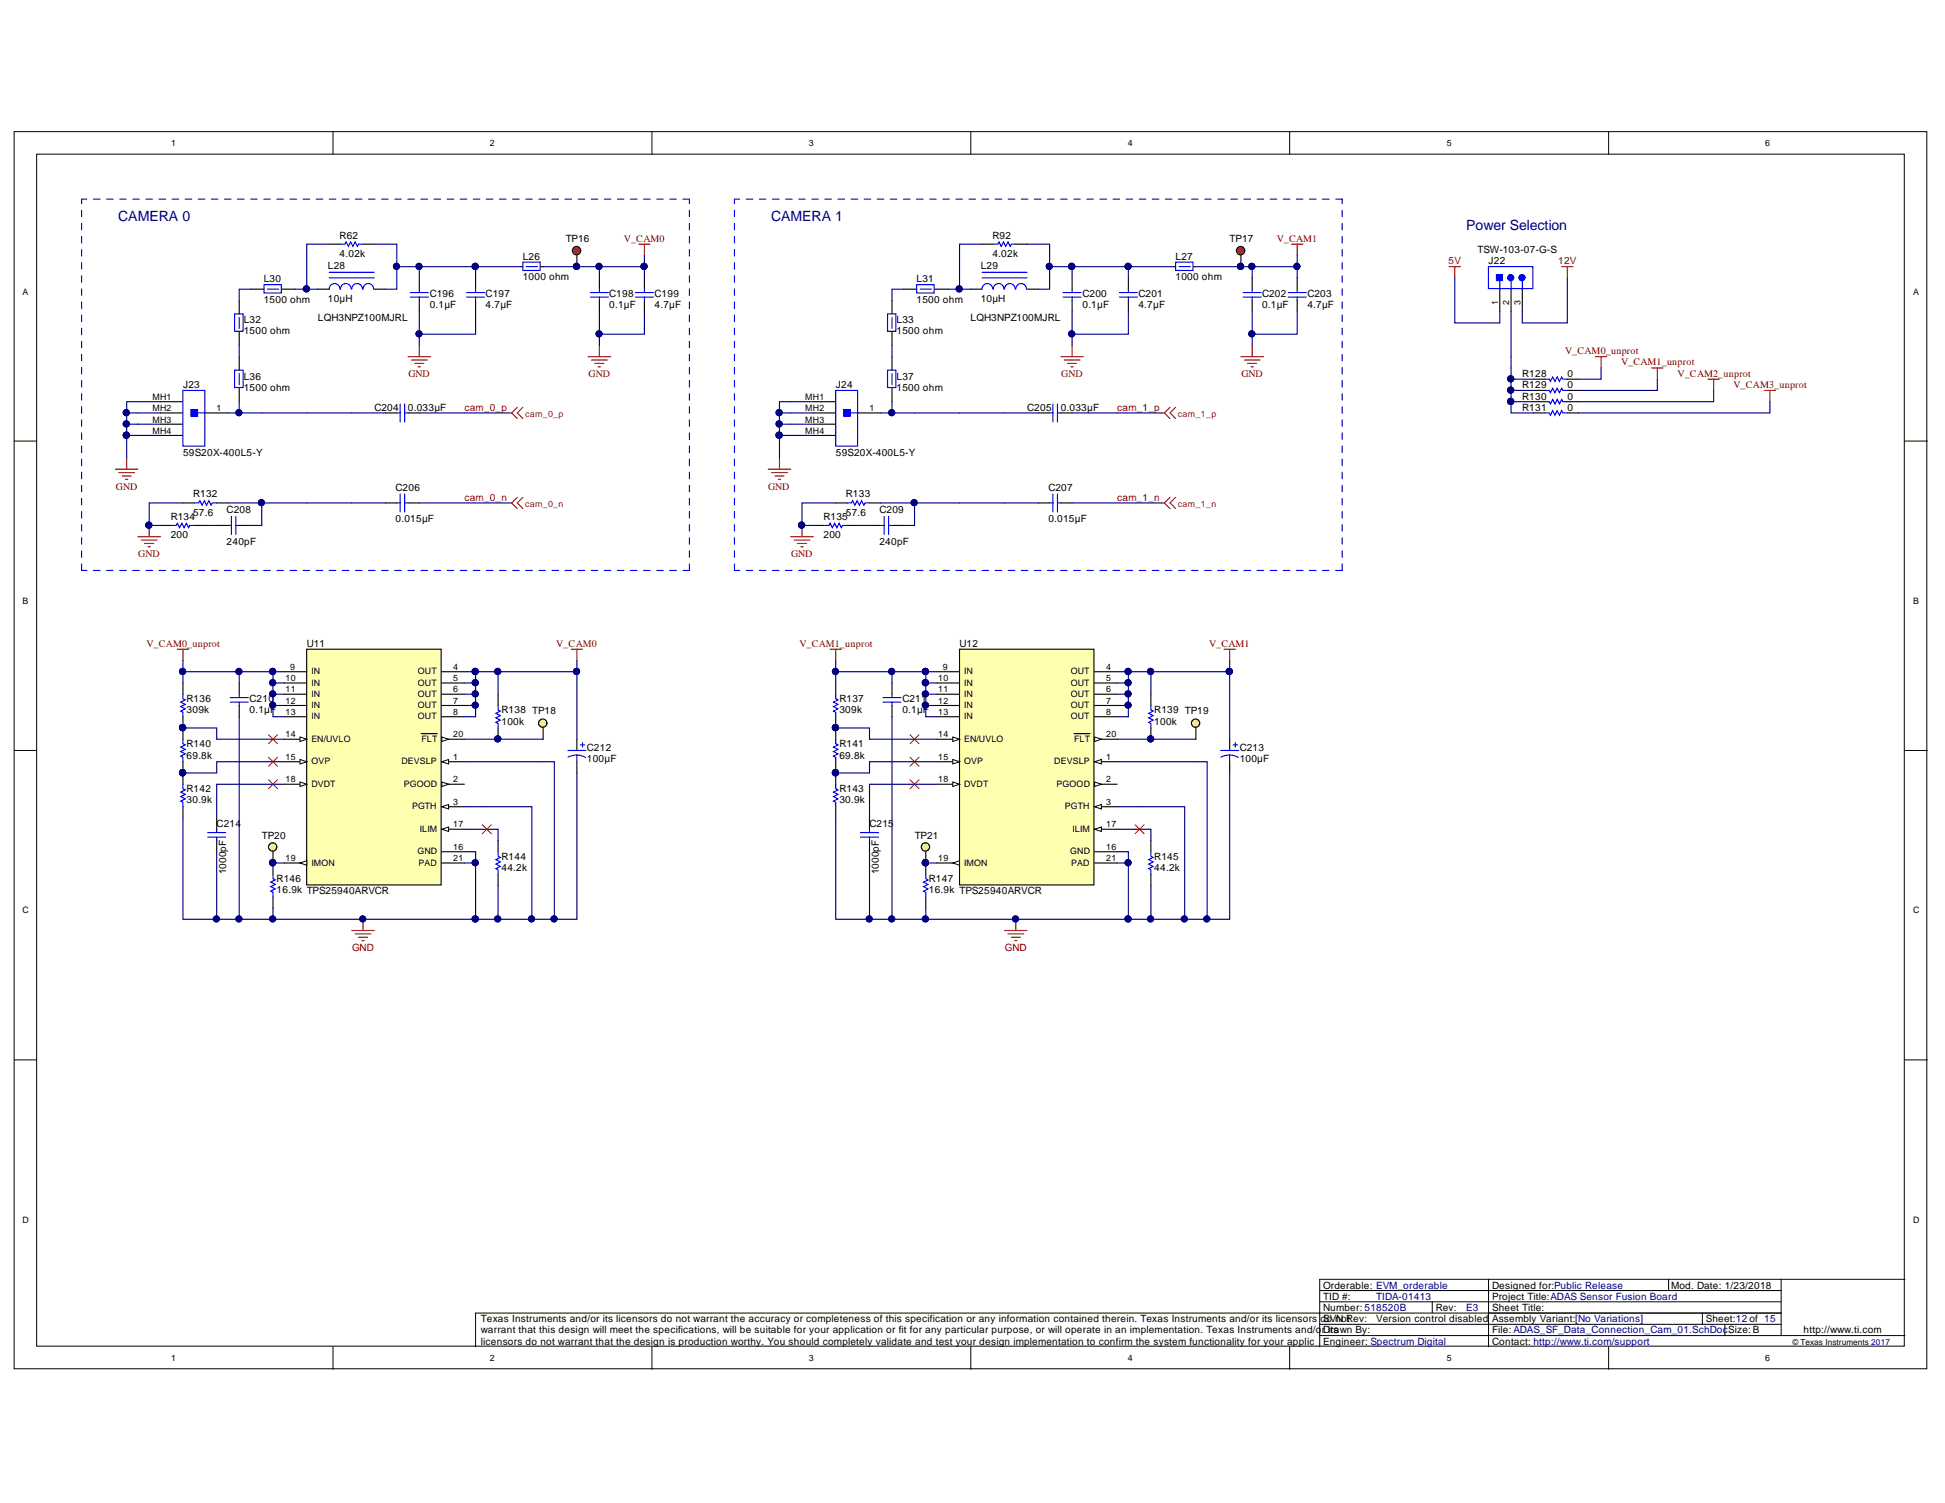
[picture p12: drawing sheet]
<svg xmlns="http://www.w3.org/2000/svg" width="279mm" height="216mm" viewBox="0 0 279 216" stroke-linecap="round" stroke-linejoin="round" font-family="sans-serif">
<defs><g id="words">
<g font-size="2" fill="#000080">
<text x="17" y="31.8">CAMERA 0</text>
<text x="110.8" y="31.8">CAMERA 1</text>
<text x="210.6" y="33.1">Power Selection</text>
</g>
<g font-size="1.4">
<text x="48.8" y="34.3">R62</text>
<text x="81.3" y="34.7">TP16</text>
<text x="142.6" y="34.3">R92</text>
<text x="176.6" y="34.7">TP17</text>
<text x="37.9" y="40.6">L30</text>
<text x="47.1" y="38.6">L28</text>
<text x="48.8" y="36.9">4.02k</text>
<text x="75.1" y="40.2">1000 ohm</text>
<text x="75.1" y="37.4">L26</text>
<text x="131.7" y="40.6">L31</text>
<text x="140.9" y="38.6">L29</text>
<text x="142.6" y="36.9">4.02k</text>
<text x="168.9" y="40.2">1000 ohm</text>
<text x="168.9" y="37.4">L27</text>
<text x="212.2" y="36.4">TSW-103-07-G-S</text>
<text x="213.8" y="38">J22</text>
<text x="35" y="46.4">L32</text>
<text x="37.9" y="43.5">1500 ohm</text>
<text x="45.7" y="46.1">LQH3NPZ100MJRL</text>
<text x="47.1" y="43.4">10µH</text>
<text x="61.7" y="44.3">0.1µF</text>
<text x="61.7" y="42.7">C196</text>
<text x="69.8" y="44.3">4.7µF</text>
<text x="69.8" y="42.7">C197</text>
<text x="87.5" y="44.3">0.1µF</text>
<text x="87.5" y="42.7">C198</text>
<text x="94" y="44.3">4.7µF</text>
<text x="94" y="42.7">C199</text>
<text x="128.8" y="46.4">L33</text>
<text x="131.7" y="43.5">1500 ohm</text>
<text x="139.4" y="46.1">LQH3NPZ100MJRL</text>
<text x="140.9" y="43.4">10µH</text>
<text x="155.5" y="44.3">0.1µF</text>
<text x="155.5" y="42.7">C200</text>
<text x="163.5" y="44.3">4.7µF</text>
<text x="163.5" y="42.7">C201</text>
<text x="181.3" y="44.3">0.1µF</text>
<text x="181.3" y="42.7">C202</text>
<text x="187.8" y="44.3">4.7µF</text>
<text x="187.8" y="42.7">C203</text>
<text x="35" y="48">1500 ohm</text>
<text x="128.8" y="48">1500 ohm</text>
<text x="26.3" y="55.8">J23</text>
<text x="35" y="56.1">1500 ohm</text>
<text x="35" y="54.5">L36</text>
<text x="53.8" y="59">C204</text>
<text x="58.6" y="59">0.033µF</text>
<text x="120.1" y="55.8">J24</text>
<text x="128.8" y="56.1">1500 ohm</text>
<text x="128.8" y="54.5">L37</text>
<text x="147.6" y="59">C205</text>
<text x="152.4" y="59">0.033µF</text>
<text x="218.7" y="54.2">R128</text>
<text x="218.7" y="55.8">R129</text>
<text x="218.7" y="57.4">R130</text>
<text x="218.7" y="59">R131</text>
<text x="225.2" y="54.2">0</text>
<text x="225.2" y="55.8">0</text>
<text x="225.2" y="57.4">0</text>
<text x="225.2" y="59">0</text>
<text x="26.3" y="65.5">59S20X-400L5-Y</text>
<text x="120.1" y="65.5">59S20X-400L5-Y</text>
<text x="27.7" y="71.4">R132</text>
<text x="56.8" y="70.5">C206</text>
<text x="121.5" y="71.4">R133</text>
<text x="150.6" y="70.5">C207</text>
<text x="24.5" y="77.3">200</text>
<text x="24.5" y="74.7">R134</text>
<text x="27.7" y="74.1">57.6</text>
<text x="32.6" y="73.7">C208</text>
<text x="56.8" y="75">0.015µF</text>
<text x="118.3" y="77.3">200</text>
<text x="118.3" y="74.7">R135</text>
<text x="121.5" y="74.1">57.6</text>
<text x="126.3" y="73.7">C209</text>
<text x="150.6" y="75">0.015µF</text>
<text x="32.6" y="78.3">240pF</text>
<text x="126.3" y="78.3">240pF</text>
<text x="44.1" y="93">U11</text>
<text x="137.8" y="93">U12</text>
<text x="26.8" y="100.8">R136</text>
<text x="35.9" y="100.8">C210</text>
<text x="120.6" y="100.8">R137</text>
<text x="129.6" y="100.8">C211</text>
<text x="26.8" y="102.5">309k</text>
<text x="26.8" y="107.4">R140</text>
<text x="35.9" y="102.5">0.1µF</text>
<text x="72" y="104.1">100k</text>
<text x="72" y="102.5">R138 TP18</text>
<text x="84.3" y="107.9">C212</text>
<text x="120.6" y="102.5">309k</text>
<text x="120.6" y="107.4">R141</text>
<text x="129.6" y="102.5">0.1µF</text>
<text x="165.8" y="104.1">100k</text>
<text x="165.8" y="102.5">R139 TP19</text>
<text x="178.1" y="107.9">C213</text>
<text x="26.8" y="109">69.8k</text>
<text x="26.8" y="113.8">R142</text>
<text x="84.3" y="109.5">100µF</text>
<text x="120.6" y="109">69.8k</text>
<text x="120.6" y="113.8">R143</text>
<text x="178.1" y="109.5">100µF</text>
<text x="26.8" y="115.4">30.9k</text>
<text x="31.1" y="118.8">C214</text>
<text x="120.6" y="115.4">30.9k</text>
<text x="124.9" y="118.8">C215</text>
<text x="32.5" y="125.6" transform="rotate(-90 32.5 125.6)">1000pF</text>
<text x="37.6" y="120.5">TP20</text>
<text x="72" y="125.1">44.2k</text>
<text x="72" y="123.5">R144</text>
<text x="126.2" y="125.6" transform="rotate(-90 126.2 125.6)">1000pF</text>
<text x="131.4" y="120.5">TP21</text>
<text x="165.8" y="125.1">44.2k</text>
<text x="165.8" y="123.5">R145</text>
<text x="39.7" y="128.3">16.9k TPS25940ARVCR</text>
<text x="39.7" y="126.7">R146</text>
<text x="133.4" y="128.3">16.9k TPS25940ARVCR</text>
<text x="133.4" y="126.7">R147</text>
<text x="190.1" y="185.1">Orderable: EVM_orderable</text>
<text x="214.4" y="185.1">Designed for:Public Release</text>
<text x="240.1" y="185.1">Mod. Date: 1/23/2018</text>
<text x="69.1" y="189.9">Texas Instruments and/or its licensors do not warrant the accuracy or completeness of this specification or any information contained therein. Texas Instruments and/or its licensors</text>
<text x="69.1" y="191.5">warrant that this design will meet the specifications, will be suitable for your application or fit for any particular purpose, or will operate in an implementation. Texas Instruments and/o</text>
<text x="189.7" y="189.9">dSoVnoRev:</text>
<text x="189.9" y="191.5">rDirts</text>
<text x="190.1" y="188.3">Number: 518520B</text>
<text x="190.1" y="186.7">TID #:</text>
<text x="191.6" y="191.5">awn By:</text>
<text x="191.9" y="189.9">N t</text>
<text x="197.7" y="189.9">Version control disabled</text>
<text x="206.2" y="188.3">Rev:</text>
<text x="214.4" y="188.3">Sheet Title:</text>
<text x="214.4" y="191.5">File: ADAS_SF_Data_Connection_Cam_01.SchDocSize: B</text>
<text x="214.4" y="186.7">Project Title:ADAS Sensor Fusion Board</text>
<text x="214.4" y="189.9">Assembly Variant:[No Variations]</text>
<text x="245" y="189.9">Sheet:12 of 15</text>
<text x="259.1" y="191.5">http://www.ti.com</text>
<text x="69.1" y="193.1">licensors do not warrant that the design is production worthy. You should completely validate and test your design implementation to confirm the system functionality for your applica</text>
<text x="189.7" y="193.1">tEngineer: Spectrum Digital</text>
<text x="190.1" y="193.1">ion.</text>
<text x="214.4" y="193.1">Contact: http://www.ti.com/support</text>
</g>
<g font-size="1.4" fill="#800000">
<text x="89.6" y="34.7">V_CAM0</text>
<text x="183.4" y="34.7">V_CAM1</text>
<text x="208.1" y="38">5V</text>
<text x="223.8" y="38">12V</text>
<text x="224.8" y="50.9">V_CAM0_unprot</text>
<text x="232.9" y="52.5">V_CAM1_unprot</text>
<text x="58.7" y="54.2">GND</text>
<text x="66.7" y="59">cam_0_p</text>
<text x="84.6" y="54.2">GND</text>
<text x="152.5" y="54.2">GND</text>
<text x="160.5" y="59">cam_1_p</text>
<text x="178.3" y="54.2">GND</text>
<text x="241" y="54.2">V_CAM2_unprot</text>
<text x="249" y="55.8">V_CAM3_unprot</text>
<text x="16.7" y="70.3">GND</text>
<text x="66.7" y="71.9">cam_0_n</text>
<text x="110.3" y="70.3">GND</text>
<text x="160.5" y="71.9">cam_1_n</text>
<text x="19.9" y="80.1">GND</text>
<text x="113.6" y="80.1">GND</text>
<text x="21.1" y="93">V_CAM0_unprot</text>
<text x="79.9" y="93">V_CAM0</text>
<text x="114.8" y="93">V_CAM1_unprot</text>
<text x="173.7" y="93">V_CAM1</text>
<text x="50.6" y="136.6">GND</text>
<text x="144.3" y="136.6">GND</text>
</g>
<g font-size="1.4" fill="#000080">
<text x="197.7" y="186.7">TIDA-01413</text>
<text x="210.6" y="188.3">E3</text>
</g>
<g font-size="1.3">
<text x="24.6" y="21">1</text>
<text x="70.4" y="21">2</text>
<text x="116.2" y="21">3</text>
<text x="162" y="21">4</text>
<text x="207.8" y="21">5</text>
<text x="253.6" y="21">6</text>
<text x="3.2" y="42.4">A</text>
<text x="215.2" y="43.9" transform="rotate(-90 215.2 43.9)">1</text>
<text x="216.8" y="43.9" transform="rotate(-90 216.8 43.9)">2</text>
<text x="218.4" y="43.9" transform="rotate(-90 218.4 43.9)">3</text>
<text x="274.8" y="42.4">A</text>
<text x="21.9" y="57.4">MH1</text>
<text x="21.9" y="59">MH2</text>
<text x="31.1" y="59">1</text>
<text x="115.7" y="57.4">MH1</text>
<text x="115.7" y="59">MH2</text>
<text x="124.9" y="59">1</text>
<text x="21.9" y="60.7">MH3</text>
<text x="21.9" y="62.3">MH4</text>
<text x="115.7" y="60.7">MH3</text>
<text x="115.7" y="62.3">MH4</text>
<text x="3.2" y="86.7">B</text>
<text x="274.8" y="86.7">B</text>
<text x="41" y="97.8">10</text>
<text x="41" y="99.4">11</text>
<text x="41" y="101.1">12</text>
<text x="41.7" y="96.2">9</text>
<text x="44.7" y="96.9">IN</text>
<text x="44.7" y="98.5">IN</text>
<text x="44.7" y="100.1">IN</text>
<text x="44.7" y="101.7">IN</text>
<text x="60" y="96.9">OUT</text>
<text x="60" y="98.5">OUT</text>
<text x="60" y="100.1">OUT</text>
<text x="60" y="101.7">OUT</text>
<text x="65.1" y="96.2">4</text>
<text x="65.1" y="97.8">5</text>
<text x="65.1" y="99.4">6</text>
<text x="65.1" y="101.1">7</text>
<text x="134.8" y="97.8">10</text>
<text x="134.8" y="99.4">11</text>
<text x="134.8" y="101.1">12</text>
<text x="135.5" y="96.2">9</text>
<text x="138.5" y="96.9">IN</text>
<text x="138.5" y="98.5">IN</text>
<text x="138.5" y="100.1">IN</text>
<text x="138.5" y="101.7">IN</text>
<text x="153.8" y="96.9">OUT</text>
<text x="153.8" y="98.5">OUT</text>
<text x="153.8" y="100.1">OUT</text>
<text x="153.8" y="101.7">OUT</text>
<text x="158.9" y="96.2">4</text>
<text x="158.9" y="97.8">5</text>
<text x="158.9" y="99.4">6</text>
<text x="158.9" y="101.1">7</text>
<text x="41" y="102.7">13</text>
<text x="41" y="105.9">14</text>
<text x="44.7" y="103.3">IN</text>
<text x="44.7" y="106.6">EN/UVLO</text>
<text x="60" y="103.3">OUT</text>
<text x="60.5" y="106.6">FLT</text>
<text x="65.1" y="102.7">8</text>
<text x="65.1" y="105.9">20</text>
<text x="134.8" y="102.7">13</text>
<text x="134.8" y="105.9">14</text>
<text x="138.5" y="103.3">IN</text>
<text x="138.5" y="106.6">EN/UVLO</text>
<text x="153.8" y="103.3">OUT</text>
<text x="154.3" y="106.6">FLT</text>
<text x="158.9" y="102.7">8</text>
<text x="158.9" y="105.9">20</text>
<text x="41" y="109.1">15</text>
<text x="41" y="112.3">18</text>
<text x="44.7" y="109.8">OVP</text>
<text x="44.7" y="113">DVDT</text>
<text x="57.7" y="109.8">DEVSLP</text>
<text x="58" y="113">PGOOD</text>
<text x="65.1" y="109.1">1</text>
<text x="65.1" y="112.3">2</text>
<text x="134.8" y="109.1">15</text>
<text x="134.8" y="112.3">18</text>
<text x="138.5" y="109.8">OVP</text>
<text x="138.5" y="113">DVDT</text>
<text x="151.4" y="109.8">DEVSLP</text>
<text x="151.8" y="113">PGOOD</text>
<text x="158.9" y="109.1">1</text>
<text x="158.9" y="112.3">2</text>
<text x="59.2" y="116.2">PGTH</text>
<text x="60.3" y="119.5">ILIM</text>
<text x="65.1" y="115.6">3</text>
<text x="65.1" y="118.8">17</text>
<text x="153" y="116.2">PGTH</text>
<text x="154.1" y="119.5">ILIM</text>
<text x="158.9" y="115.6">3</text>
<text x="158.9" y="118.8">17</text>
<text x="41" y="123.7">19</text>
<text x="44.7" y="124.3">IMON</text>
<text x="60" y="122.7">GND</text>
<text x="60.1" y="124.3">PAD</text>
<text x="65.1" y="122.1">16</text>
<text x="65.1" y="123.7">21</text>
<text x="134.8" y="123.7">19</text>
<text x="138.5" y="124.3">IMON</text>
<text x="153.7" y="122.7">GND</text>
<text x="153.9" y="124.3">PAD</text>
<text x="158.9" y="122.1">16</text>
<text x="158.9" y="123.7">21</text>
<text x="3.2" y="131.2">C</text>
<text x="274.8" y="131.2">C</text>
<text x="3.2" y="175.7">D</text>
<text x="274.8" y="175.7">D</text>
<text x="24.6" y="195.5">1</text>
<text x="70.4" y="195.5">2</text>
<text x="116.2" y="195.5">3</text>
<text x="162" y="195.5">4</text>
<text x="207.8" y="195.5">5</text>
<text x="253.6" y="195.5">6</text>
</g>
<g font-size="1.3" fill="#f00">
<text x="75.4" y="59.8">cam_0_p</text>
<text x="169.2" y="59.8">cam_1_p</text>
<text x="75.4" y="72.8">cam_0_n</text>
<text x="169.2" y="72.8">cam_1_n</text>
</g>
<text font-size="1.2" x="257.5" y="193.2">© Texas Instruments 2017</text>
</g></defs>
<g fill="#fff" stroke="#000" stroke-width=".14">
<path d="M2 18.9h274.8v177.7h-274.8z"/>
<path d="M5.3 22.1h268.3v171.3h-268.3z"/>
</g>
<g fill="none" stroke="#000" stroke-width=".14">
<path d="M47.8 18.9v3.2M93.7 18.9v3.2M139.5 18.9v3.2M185.3 18.9v3.2M231.1 18.9v3.2M2 63.4h3.3M273.6 63.4h3.3M2 107.8h3.3M273.6 107.8h3.3M2 152.3h3.3M273.6 152.3h3.3M47.8 193.5v3.2"/>
<path d="M93.7 193.5v3.2M139.5 193.5v3.2M185.3 193.5v3.2M189.6 191.8h84M189.6 190.2h66.3M189.6 187h66.3M189.6 185.4h66.3M205.7 187v1.6M213.8 183.8h-24.2v9.7M231.1 193.5v3.2M239.7 183.8v1.6M244.5 188.6v1.6"/>
<path d="M247.8 190.2v1.6M255.9 188.6h-187.6v4.9M255.9 183.8v8M273.6 183.8h-59.8v9.7"/>
</g>
<g fill="none" stroke="#800000" stroke-width=".16">
<path d="M58.6 51.2h3.3M59.1 51.7h2.3M59.6 52.2h1.3M60.1 52.7h.3M60.2 49.6v1.6M84.5 51.2h3.2M85 51.7h2.2M85.5 52.2h1.2M85.9 52.7h.4M86.1 49.6v1.6M152.4 51.2h3.2M152.9 51.7h2.2"/>
<path d="M153.4 52.2h1.3M153.8 52.7h.4M154 49.6v1.6M178.3 51.2h3.2M178.7 51.7h2.3M179.2 52.2h1.3M179.7 52.7h.3M179.9 49.6v1.6M16.6 67.4h3.2M17.1 67.9h2.2M17.6 68.4h1.2M18 68.9h.4"/>
<path d="M18.2 65.8v1.6M19.8 77.1h3.2M20.3 77.6h2.3M20.8 78.1h1.3M21.3 78.6h.3M21.4 75.5v1.6M110.4 67.4h3.2M110.8 67.9h2.3M111.3 68.4h1.3M111.8 68.9h.3M112 65.8v1.6M113.6 77.1h3.2"/>
<path d="M114.1 77.6h2.2M114.6 78.1h1.3M115 78.6h.4M115.2 75.5v1.6"/>
</g>
<g fill="none" stroke="#000" stroke-width=".16">
<path d="M60.2 39.9v1.6M86.1 39.9v1.6M154 39.9v1.6M179.9 39.9v1.6M23 59.3h3.3M23 57.7h3.3M29.5 59.3h3.2M55.4 59.3h1.6M58.6 59.3h1.6M60.2 43.2v1.6M86.1 43.2v1.6M149.2 59.3h1.6"/>
<path d="M152.4 59.3h1.6M154 43.2v1.6M179.9 43.2v1.6M23 75.5h1.7M23 60.9h3.3M23 62.5h3.3M26.3 72.2h1.6M27.9 75.5h1.6M31.1 72.2h1.6M31.1 75.5h1.6M34.4 75.5h1.6M55.4 72.2h1.6"/>
<path d="M58.6 72.2h1.6M116.8 75.5h1.6M120.1 72.2h1.6M121.7 75.5h1.6M124.9 72.2h1.6M124.9 75.5h1.6M128.1 75.5h1.7M149.2 72.2h1.6M152.4 72.2h1.6"/>
</g>
<g fill="none" stroke="#00f" stroke-width=".16">
<path d="M57 59.3h.5M57.5 58v2.6M58.1 58v2.6M58.1 59.3h.5M58.9 42h2.6M58.9 42.7h2.6M60.2 41.5v.5M60.2 42.7v.5M84.8 42h2.6M84.8 42.7h2.6M86.1 41.5v.5M86.1 42.7v.5"/>
<path d="M150.8 59.3h.5M151.3 58v2.6M151.9 59.3h.5M151.9 58v2.6M152.7 42h2.6M152.7 42.7h2.6M154 41.5v.5M154 42.7v.5M178.6 42h2.6M178.6 42.7h2.6M179.9 41.5v.5M179.9 42.7v.5"/>
<path d="M24.7 75.5h.6l.2-.3 .3 .6 .3-.6 .3 .6 .4-.6 .3 .6 .2-.3h.6M27.9 72.2h.6l.2-.3 .3 .7 .4-.7 .3 .7 .3-.7 .3 .7 .2-.4h.6M32.7 75.5h.5M33.2 74.2v2.6M33.9 75.5h.5M33.9 74.2v2.6M57 72.2h.5M57.5 71v2.5M58.1 71v2.5M58.1 72.2h.5M118.4 75.5h.7l.1-.3 .4 .6 .3-.6 .3 .6 .3-.6 .4 .6 .1-.3h.7M121.7 72.2h.6l.2-.3 .3 .7 .3-.7 .4 .7 .3-.7 .3 .7 .2-.4h.6"/>
<path d="M126.5 75.5h.5M127 74.2v2.6M127.7 75.5h.4M127.7 74.2v2.6M150.8 72.2h.5M151.3 71v2.5M151.9 72.2h.5M151.9 71v2.5"/>
</g>
<g fill="#000080" stroke="#000080" stroke-width=".14">
<circle cx="115.2" cy="75.4" r=".44"/>
<circle cx="21.4" cy="75.4" r=".44"/>
</g>
<path d="M99 28.6h-87.3M192.8 28.6h-87.3M11.7 81.9v-53.3M99 81.9v-53.3M99 81.9h-87.3M105.5 81.9v-53.3M192.8 81.9v-53.3M192.8 81.9h-87.3" fill="none" stroke="#00f" stroke-width=".16" stroke-dasharray=".9 .9"/>
<path d="M26.3 56.1h3.1v8h-3.1z" fill="#fff" stroke="#00f" stroke-width=".16"/>
<path d="M27.9 59.3h1.6" fill="none" stroke="#00f" stroke-width=".16"/>
<path d="M27.4 58.8h1v1h-1z" fill-rule="evenodd" fill="#00f"/>
<path d="M27.4 58.8h1v1h-1z" fill="none" stroke="#00f" stroke-width=".14"/>
<path d="M116.8 59.3h3.3M116.8 57.7h3.3M123.3 59.3h3.2M116.8 60.9h3.3M116.8 62.5h3.3" fill="none" stroke="#000" stroke-width=".16"/>
<path d="M120.1 56.1h3.1v8h-3.1z" fill="#fff" stroke="#00f" stroke-width=".16"/>
<path d="M121.7 59.3h1.6" fill="none" stroke="#00f" stroke-width=".16"/>
<path d="M121.2 58.8h1v1h-1z" fill-rule="evenodd" fill="#00f"/>
<path d="M121.2 58.8h1v1h-1z" fill="none" stroke="#00f" stroke-width=".14"/>
<circle cx="178.2" cy="36" r=".6" fill="#ee0e22" stroke="#000" stroke-width=".16"/>
<path d="M178.3 36.7v1.6" fill="none" stroke="#000" stroke-width=".16"/>
<circle cx="178.2" cy="38.3" r=".44" fill="#000080" stroke="#000080" stroke-width=".14"/>
<circle cx="82.8" cy="36" r=".6" fill="#ee0e22" stroke="#000" stroke-width=".16"/>
<path d="M82.9 36.7v1.6" fill="none" stroke="#000" stroke-width=".16"/>
<circle cx="82.8" cy="38.3" r=".44" fill="#000080" stroke="#000080" stroke-width=".14"/>
<g fill="none" stroke="#f00" stroke-width=".16">
<path d="M73.2 59.3h.3M73.5 59.3l.8 .8M74.3 58.5l-.8 .8M75.1 58.5l-.8 .8 .8 .8M166.9 59.3h.4M167.3 59.3l.8 .8M168.1 58.5l-.8 .8M168.9 58.5l-.8 .8 .8 .8M73.2 72.2h.3M73.5 72.2l.8 .9M74.3 71.4l-.8 .8M75.1 71.4l-.8 .8 .8 .9"/>
<path d="M166.9 72.2h.4M167.3 72.2l.8 .9M168.1 71.4l-.8 .8M168.9 71.4l-.8 .8 .8 .9"/>
</g>
<path d="M91.8 35.1h1.6M92.6 35.1v1.6M185.5 35.1h1.7M186.3 35.1v1.6M229.2 51.2h1.6M230 51.2v1.7M237.3 52.9h1.6M238.1 52.9v1.6M245.4 54.5h1.6M246.2 54.5v1.6M253.4 56.1h1.7M254.2 56.1v1.6" fill="none" stroke="#800000" stroke-width=".16"/>
<path d="M213.8 38.3h6.4v3.2h-6.4z" fill="#fff" stroke="#00f" stroke-width=".16"/>
<path d="M215.4 40.4v1.1M217.1 40.4v1.1M218.7 40.4v1.1M221.9 54.5h.7l.1 .3 .3-.7 .4 .7 .3-.7 .3 .7 .3-.7 .2 .4h.6M221.9 56.1h.7l.1 .3 .3-.6 .4 .6 .3-.6 .3 .6 .3-.6 .2 .3h.6M221.9 57.7h.7l.1 .3 .3-.6 .4 .6 .3-.6 .3 .6 .3-.6 .2 .3h.6M221.9 59.3h.7l.1 .3 .3-.6 .4 .6 .3-.6 .3 .6 .3-.6 .2 .3h.6" fill="none" stroke="#00f" stroke-width=".16"/>
<g fill="#00f" stroke="#00f" stroke-width=".16">
<circle cx="217" cy="39.9" r=".44"/>
<circle cx="218.6" cy="39.9" r=".44"/>
</g>
<path d="M215.4 41.5v3.3M217.1 41.5v3.3M218.7 41.5v3.3M220.3 54.5h1.6M220.3 56.1h1.6M220.3 57.7h1.6M220.3 59.3h1.6M225.1 54.5h1.7M225.1 56.1h1.7M225.1 57.7h1.7M225.1 59.3h1.7" fill="none" stroke="#000" stroke-width=".16"/>
<path d="M215 39.4h.8v.9h-.8z" fill="#00f" stroke="#00f" stroke-width=".14"/>
<path d="M208.2 38.3h1.6M209 38.3v1.6M224.3 38.3h1.7M225.1 38.3v1.6" fill="none" stroke="#800000" stroke-width=".16"/>
<path d="M44 93.3h19.4v33.8h-19.4z" fill="#ffffb0" stroke="#000" stroke-width=".16"/>
<path d="M63.5 109.4h3.2" fill="none" stroke="#000" stroke-width=".16"/>
<path d="M63.5 109.4l.9-.3v.6z" fill="#fff"/>
<path d="M63.5 109.4l.9-.3v.6z" fill="none" stroke="#000" stroke-width=".14"/>
<path d="M63.5 112.7h3.2" fill="none" stroke="#000" stroke-width=".16"/>
<path d="M63.5 112.3l.9 .4-.9 .3z" fill="#fff"/>
<path d="M63.5 112.3l.9 .4-.9 .3z" fill="none" stroke="#000" stroke-width=".14"/>
<path d="M63.5 115.9h3.2" fill="none" stroke="#000" stroke-width=".16"/>
<path d="M63.5 115.9l.9-.3v.6z" fill="#fff"/>
<path d="M63.5 115.9l.9-.3v.6z" fill="none" stroke="#000" stroke-width=".14"/>
<path d="M40.8 96.5h3.3M40.8 98.1h3.3M40.8 99.7h3.3M63.5 96.5h3.2M63.5 98.1h3.2M63.5 99.7h3.2M40.8 101.3h3.3M40.8 103h3.3M40.8 106.2h3.3M63.5 101.3h3.2M63.5 103h3.2" fill="none" stroke="#000" stroke-width=".16"/>
<path d="M43.1 105.9l1 .3-1 .3z" fill="#fff"/>
<path d="M43.1 105.9l1 .3-1 .3z" fill="none" stroke="#000" stroke-width=".14"/>
<path d="M40.8 109.4h3.3" fill="none" stroke="#000" stroke-width=".16"/>
<path d="M43.1 109.1l1 .3-1 .3z" fill="#fff"/>
<path d="M43.1 109.1l1 .3-1 .3z" fill="none" stroke="#000" stroke-width=".14"/>
<path d="M63.5 119.1h3.2M63.5 122.4h3.2" fill="none" stroke="#000" stroke-width=".16"/>
<path d="M63.5 119.1l.9-.3v.6z" fill="#fff"/>
<path d="M63.5 119.1l.9-.3v.6z" fill="none" stroke="#000" stroke-width=".14"/>
<path d="M40.8 112.7h3.3" fill="none" stroke="#000" stroke-width=".16"/>
<path d="M43.1 112.3l1 .4-1 .3z" fill="#fff"/>
<path d="M43.1 112.3l1 .4-1 .3z" fill="none" stroke="#000" stroke-width=".14"/>
<path d="M40.8 124h3.3" fill="none" stroke="#000" stroke-width=".16"/>
<path d="M43.1 124l1-.4v.7z" fill="#fff"/>
<path d="M43.1 124l1-.4v.7z" fill="none" stroke="#000" stroke-width=".14"/>
<path d="M63.5 106.2h3.2" fill="none" stroke="#000" stroke-width=".16"/>
<path d="M63.5 105.9l.9 .3-.9 .3z" fill="#fff"/>
<path d="M63.5 105.9l.9 .3-.9 .3z" fill="none" stroke="#000" stroke-width=".14"/>
<path d="M26.3 98.1v1.6M26.3 103v3.2M26.3 109.4v1.6M31.1 117.5v1.6M60.5 105.4h2.3M31.1 120.7v1.7M39.2 124v1.6M39.2 128.8v1.6M63.5 124h3.2" fill="none" stroke="#000" stroke-width=".16"/>
<g fill="#000080" stroke="#000080" stroke-width=".14">
<circle cx="26.2" cy="104.5" r=".44"/>
<circle cx="26.2" cy="111" r=".44"/>
<circle cx="52.1" cy="132" r=".44"/>
<circle cx="39.2" cy="123.9" r=".44"/>
</g>
<path d="M26.3 99.7v.7l.3 .1-.6 .4 .6 .3-.6 .3 .6 .3-.6 .3 .3 .2v.7M26.3 106.2v.6l.3 .2-.6 .3 .6 .3-.6 .4 .6 .3-.6 .3 .3 .2v.6M29.8 119.6h2.6M31.1 119.1v.5M29.8 120.2h2.6M31.1 120.2v.5M39.2 125.6v.6l.3 .2-.6 .3 .6 .3-.6 .4 .6 .3-.6 .3 .3 .2v.6" fill="none" stroke="#00f" stroke-width=".16"/>
<path d="M50.5 133.7h3.3M51 134.1h2.3M51.5 134.6h1.3M52 135.1h.3M52.1 132v1.7" fill="none" stroke="#800000" stroke-width=".16"/>
<circle cx="39.2" cy="121.7" r=".6" fill="#fdf101" stroke="#000" stroke-width=".16"/>
<path d="M71.6 99.7v1.6M71.6 104.6v1.6M39.2 122.4v1.6M71.6 120.7v1.7M71.6 125.6v1.6" fill="none" stroke="#000" stroke-width=".16"/>
<g fill="#000080" stroke="#000080" stroke-width=".14">
<circle cx="39.2" cy="123.9" r=".44"/>
<circle cx="71.5" cy="106.1" r=".44"/>
</g>
<path d="M71.6 101.3v.7l.3 .1-.7 .4 .7 .3-.7 .3 .7 .3-.7 .4 .4 .1v.7M71.6 122.4v.6l.3 .2-.7 .3 .7 .3-.7 .3 .7 .4-.7 .3 .4 .1v.7" fill="none" stroke="#00f" stroke-width=".16"/>
<circle cx="78" cy="103.9" r=".6" fill="#fdf101" stroke="#000" stroke-width=".16"/>
<path d="M34.4 98.1v1.6M26.3 111v1.7M26.3 115.9v1.6M34.4 101.3v1.7M78 104.6v1.6M82.9 106.2v1.6M82.9 109.4v1.6" fill="none" stroke="#000" stroke-width=".16"/>
<path d="M34.4 99.7v.5M26.3 112.7v.6l.3 .2-.6 .3 .6 .3-.6 .3 .6 .4-.6 .3 .3 .1v.7M33.1 100.9h2.6M33.1 100.2h2.6M34.4 100.9v.4M81.6 107.8h2.6M82.9 108.5h.6l.6 .3M82.9 108.5h-.7l-.6 .3M82.9 108.5v.9M83.4 107h.6M83.7 106.7v.6" fill="none" stroke="#00f" stroke-width=".16"/>
<circle cx="26.2" cy="111" r=".44" fill="#000080" stroke="#000080" stroke-width=".14"/>
<path d="M137.8 93.3h19.3v33.8h-19.3z" fill="#ffffb0" stroke="#000" stroke-width=".16"/>
<path d="M157.2 109.4h3.3" fill="none" stroke="#000" stroke-width=".16"/>
<path d="M157.2 109.4l1-.3v.6z" fill="#fff"/>
<path d="M157.2 109.4l1-.3v.6z" fill="none" stroke="#000" stroke-width=".14"/>
<path d="M157.2 112.7h3.3" fill="none" stroke="#000" stroke-width=".16"/>
<path d="M157.2 112.3l1 .4-1 .3z" fill="#fff"/>
<path d="M157.2 112.3l1 .4-1 .3z" fill="none" stroke="#000" stroke-width=".14"/>
<path d="M157.2 115.9h3.3" fill="none" stroke="#000" stroke-width=".16"/>
<path d="M157.2 115.9l1-.3v.6z" fill="#fff"/>
<path d="M157.2 115.9l1-.3v.6z" fill="none" stroke="#000" stroke-width=".14"/>
<path d="M134.6 96.5h3.2M134.6 98.1h3.2M134.6 99.7h3.2M157.2 96.5h3.3M157.2 98.1h3.3M157.2 99.7h3.3M134.6 101.3h3.2M134.6 103h3.2M134.6 106.2h3.2M157.2 101.3h3.3M157.2 103h3.3" fill="none" stroke="#000" stroke-width=".16"/>
<path d="M136.9 105.9l.9 .3-.9 .3z" fill="#fff"/>
<path d="M136.9 105.9l.9 .3-.9 .3z" fill="none" stroke="#000" stroke-width=".14"/>
<path d="M134.6 109.4h3.2" fill="none" stroke="#000" stroke-width=".16"/>
<path d="M136.9 109.1l.9 .3-.9 .3z" fill="#fff"/>
<path d="M136.9 109.1l.9 .3-.9 .3z" fill="none" stroke="#000" stroke-width=".14"/>
<path d="M157.2 119.1h3.3M157.2 122.4h3.3" fill="none" stroke="#000" stroke-width=".16"/>
<path d="M157.2 119.1l1-.3v.6z" fill="#fff"/>
<path d="M157.2 119.1l1-.3v.6z" fill="none" stroke="#000" stroke-width=".14"/>
<path d="M134.6 112.7h3.2" fill="none" stroke="#000" stroke-width=".16"/>
<path d="M136.9 112.3l.9 .4-.9 .3z" fill="#fff"/>
<path d="M136.9 112.3l.9 .4-.9 .3z" fill="none" stroke="#000" stroke-width=".14"/>
<path d="M134.6 124h3.2" fill="none" stroke="#000" stroke-width=".16"/>
<path d="M136.9 124l.9-.4v.7z" fill="#fff"/>
<path d="M136.9 124l.9-.4v.7z" fill="none" stroke="#000" stroke-width=".14"/>
<path d="M157.2 106.2h3.3" fill="none" stroke="#000" stroke-width=".16"/>
<path d="M157.2 105.9l1 .3-1 .3z" fill="#fff"/>
<path d="M157.2 105.9l1 .3-1 .3z" fill="none" stroke="#000" stroke-width=".14"/>
<path d="M120.1 98.1v1.6M120.1 103v3.2M120.1 109.4v1.6M124.9 117.5v1.6M154.3 105.4h2.3M124.9 120.7v1.7M133 124v1.6M133 128.8v1.6M157.2 124h3.3" fill="none" stroke="#000" stroke-width=".16"/>
<g fill="#000080" stroke="#000080" stroke-width=".14">
<circle cx="120" cy="104.5" r=".44"/>
<circle cx="120" cy="111" r=".44"/>
<circle cx="145.9" cy="132" r=".44"/>
<circle cx="132.9" cy="123.9" r=".44"/>
</g>
<path d="M120.1 99.7v.7l.3 .1-.7 .4 .7 .3-.7 .3 .7 .3-.7 .3 .4 .2v.7M120.1 106.2v.6l.3 .2-.7 .3 .7 .3-.7 .4 .7 .3-.7 .3 .4 .2v.6M123.6 119.6h2.6M124.9 119.1v.5M123.6 120.2h2.6M124.9 120.2v.5M133 125.6v.6l.3 .2-.6 .3 .6 .3-.6 .4 .6 .3-.6 .3 .3 .2v.6" fill="none" stroke="#00f" stroke-width=".16"/>
<path d="M144.3 133.7h3.2M144.8 134.1h2.3M145.3 134.6h1.3M145.8 135.1h.3M145.9 132v1.7" fill="none" stroke="#800000" stroke-width=".16"/>
<circle cx="132.9" cy="121.7" r=".6" fill="#fdf101" stroke="#000" stroke-width=".16"/>
<path d="M165.3 99.7v1.6M165.3 104.6v1.6M133 122.4v1.6M165.3 120.7v1.7M165.3 125.6v1.6" fill="none" stroke="#000" stroke-width=".16"/>
<g fill="#000080" stroke="#000080" stroke-width=".14">
<circle cx="132.9" cy="123.9" r=".44"/>
<circle cx="165.3" cy="106.1" r=".44"/>
</g>
<path d="M165.3 101.3v.7l.3 .1-.6 .4 .6 .3-.6 .3 .6 .3-.6 .4 .3 .1v.7M165.3 122.4v.6l.3 .2-.6 .3 .6 .3-.6 .3 .6 .4-.6 .3 .3 .1v.7" fill="none" stroke="#00f" stroke-width=".16"/>
<circle cx="171.7" cy="103.9" r=".6" fill="#fdf101" stroke="#000" stroke-width=".16"/>
<g fill="none" stroke="#000" stroke-width=".16">
<path d="M47.3 35.1h1.6M52.1 35.1h1.7M68.3 39.9v1.6M74.8 38.3h.3M77.7 38.3h.3M92.6 39.9v1.6M141.1 35.1h1.6M145.9 35.1h1.6M162.1 39.9v1.6M168.6 38.3h.3M171.5 38.3h.3M186.3 39.9v1.6"/>
<path d="M34.4 43.2v1.9M34.4 47.7v1.9M34.4 51.2v2M34.4 55.8v1.9M36 41.5h1.9M40.5 41.5h1.9M45.7 41.5h1.6M53.8 41.5h1.6M68.3 43.2v1.6M92.6 43.2v1.6M128.1 43.2v1.9M128.1 47.7v1.9"/>
<path d="M128.1 51.2v2M128.1 55.8v1.9M129.8 41.5h1.9M134.3 41.5h1.9M139.5 41.5h1.6M147.5 41.5h1.7M162.1 43.2v1.6M186.3 43.2v1.6M128.1 98.1v1.6M120.1 111v1.7M120.1 115.9v1.6M128.1 101.3v1.7"/>
<path d="M171.8 104.6v1.6M176.6 106.2v1.6M176.6 109.4v1.6"/>
</g>
<g fill="none" stroke="#00f" stroke-width=".16">
<path d="M47.3 39.9h6.5M47.3 39.1h6.5M48.9 35.1h.7l.1-.3 .3 .6 .4-.6 .3 .6 .3-.6 .3 .6 .2-.3h.6M75.1 37.7h2.5v1.2h-2.5zM75.6 38.3h1.6M141.1 39.9h6.4M141.1 39.1h6.4M142.7 35.1h.6l.2-.3 .3 .6 .3-.6 .4 .6 .3-.6 .3 .6 .2-.3h.6M168.9 37.7h2.5v1.2h-2.5zM169.4 38.3h1.6M33.7 53.2h1.2v2.5h-1.2zM33.7 45.1h1.2v2.5h-1.2z"/>
<path d="M34.4 45.6v1.6M34.4 53.7v1.6M37.9 40.9h2.5v1.2h-2.5zM38.4 41.5h1.6M48.8 41.5a.76 .76 0 0 0-.7-.8 .76 .76 0 0 0-.8 .8M50.4 41.5a.76 .76 0 0 0-.7-.8 .76 .76 0 0 0-.8 .8M52.1 41.5a.76 .76 0 0 0-.8-.8 .76 .76 0 0 0-.8 .8M53.7 41.5a.76 .76 0 0 0-.8-.8 .76 .76 0 0 0-.7 .8M67 42h2.6M67 42.7h2.6M68.3 41.5v.5M68.3 42.7v.5"/>
<path d="M91.3 42h2.6M91.3 42.7h2.6M92.6 41.5v.5M92.6 42.7v.5M127.5 53.2h1.2v2.5h-1.2zM127.5 45.1h1.2v2.5h-1.2zM128.1 45.6v1.6M128.1 53.7v1.6M131.7 40.9h2.5v1.2h-2.5zM132.2 41.5h1.6M142.6 41.5a.76 .76 0 0 0-.8-.8 .76 .76 0 0 0-.7 .8M144.2 41.5a.76 .76 0 0 0-.8-.8 .76 .76 0 0 0-.7 .8"/>
<path d="M145.8 41.5a.76 .76 0 0 0-.7-.8 .76 .76 0 0 0-.8 .8M147.4 41.5a.76 .76 0 0 0-.7-.8 .76 .76 0 0 0-.8 .8M160.8 42h2.6M160.8 42.7h2.6M162.1 41.5v.5M162.1 42.7v.5M185 42h2.6M185 42.7h2.6M186.3 41.5v.5M186.3 42.7v.5M128.1 99.7v.5M120.1 112.7v.6l.3 .2-.7 .3 .7 .3-.7 .3 .7 .4-.7 .3 .4 .1v.7"/>
<path d="M126.8 100.9h2.6M126.8 100.2h2.6M128.1 100.9v.4M175.3 107.8h2.6M176.6 108.5h.7l.6 .3M176.6 108.5h-.6l-.6 .3M176.6 108.5v.9M177.1 107h.7M177.5 106.7v.6"/>
</g>
<g fill="#000080" stroke="#000080" stroke-width=".14">
<circle cx="120" cy="111" r=".44"/>
<circle cx="34.3" cy="59.3" r=".44"/>
<circle cx="18.1" cy="62.5" r=".44"/>
<circle cx="18.1" cy="60.9" r=".44"/>
<circle cx="18.1" cy="59.3" r=".44"/>
<circle cx="128.1" cy="59.3" r=".44"/>
<circle cx="21.4" cy="75.4" r=".44"/>
<circle cx="37.6" cy="72.2" r=".44"/>
<circle cx="115.2" cy="75.4" r=".44"/>
<circle cx="131.3" cy="72.2" r=".44"/>
<circle cx="92.5" cy="38.3" r=".44"/>
<circle cx="82.8" cy="38.3" r=".44"/>
<circle cx="86" cy="38.3" r=".44"/>
<circle cx="68.3" cy="38.3" r=".44"/>
<circle cx="60.2" cy="48" r=".44"/>
<circle cx="86" cy="48" r=".44"/>
<circle cx="186.3" cy="38.3" r=".44"/>
<circle cx="162" cy="38.3" r=".44"/>
<circle cx="154" cy="38.3" r=".44"/>
<circle cx="179.8" cy="38.3" r=".44"/>
<circle cx="154" cy="48" r=".44"/>
<circle cx="179.8" cy="48" r=".44"/>
<circle cx="150.7" cy="38.3" r=".44"/>
<circle cx="111.9" cy="62.5" r=".44"/>
<circle cx="111.9" cy="60.9" r=".44"/>
<circle cx="111.9" cy="59.3" r=".44"/>
<circle cx="217" cy="54.4" r=".44"/>
<circle cx="217" cy="56" r=".44"/>
<circle cx="217" cy="57.7" r=".44"/>
<circle cx="82.8" cy="96.5" r=".44"/>
<circle cx="71.5" cy="96.5" r=".44"/>
<circle cx="68.3" cy="96.5" r=".44"/>
<circle cx="68.3" cy="123.9" r=".44"/>
<circle cx="68.3" cy="132" r=".44"/>
<circle cx="71.5" cy="106.1" r=".44"/>
<circle cx="26.2" cy="96.5" r=".44"/>
<circle cx="34.3" cy="96.5" r=".44"/>
<circle cx="39.2" cy="96.5" r=".44"/>
<circle cx="76.4" cy="132" r=".44"/>
<circle cx="71.5" cy="132" r=".44"/>
<circle cx="26.2" cy="104.5" r=".44"/>
<circle cx="26.2" cy="111" r=".44"/>
<circle cx="39.2" cy="123.9" r=".44"/>
<circle cx="39.2" cy="132" r=".44"/>
<circle cx="31.1" cy="132" r=".44"/>
<circle cx="39.2" cy="98.1" r=".44"/>
<circle cx="39.2" cy="99.7" r=".44"/>
<circle cx="39.2" cy="101.3" r=".44"/>
<circle cx="68.3" cy="98.1" r=".44"/>
<circle cx="68.3" cy="99.7" r=".44"/>
<circle cx="68.3" cy="101.3" r=".44"/>
<circle cx="79.6" cy="132" r=".44"/>
<circle cx="34.3" cy="132" r=".44"/>
<circle cx="176.6" cy="96.5" r=".44"/>
<circle cx="165.3" cy="96.5" r=".44"/>
<circle cx="162" cy="96.5" r=".44"/>
<circle cx="162" cy="123.9" r=".44"/>
<circle cx="162" cy="132" r=".44"/>
<circle cx="165.3" cy="106.1" r=".44"/>
<circle cx="120" cy="96.5" r=".44"/>
<circle cx="128.1" cy="96.5" r=".44"/>
<circle cx="132.9" cy="96.5" r=".44"/>
<circle cx="170.1" cy="132" r=".44"/>
<circle cx="165.3" cy="132" r=".44"/>
<circle cx="120" cy="104.5" r=".44"/>
<circle cx="132.9" cy="98.1" r=".44"/>
<circle cx="132.9" cy="123.9" r=".44"/>
<circle cx="132.9" cy="132" r=".44"/>
<circle cx="124.9" cy="132" r=".44"/>
<circle cx="132.9" cy="99.7" r=".44"/>
<circle cx="132.9" cy="101.3" r=".44"/>
<circle cx="162" cy="98.1" r=".44"/>
<circle cx="162" cy="99.7" r=".44"/>
<circle cx="162" cy="101.3" r=".44"/>
<circle cx="173.4" cy="132" r=".44"/>
<circle cx="128.1" cy="132" r=".44"/>
<circle cx="178.2" cy="38.3" r=".44"/>
<circle cx="44" cy="41.5" r=".44"/>
<circle cx="56.9" cy="38.3" r=".44"/>
<circle cx="137.8" cy="41.5" r=".44"/>
<circle cx="60.2" cy="38.3" r=".44"/>
<circle cx="52.1" cy="132" r=".44"/>
<circle cx="145.9" cy="132" r=".44"/>
</g>
<path d="M25.5 93.3h1.6M26.3 93.3v1.6M82.1 93.3h1.6M82.9 93.3v1.6M119.2 93.3h1.7M120.1 93.3v1.6M175.8 93.3h1.7M176.6 93.3v1.6" fill="none" stroke="#800000" stroke-width=".16"/>
<g fill="none" stroke="#f00" stroke-width=".14">
<path d="M38.6 105.5l1.3 1.3M38.6 108.8l1.3 1.3M38.6 112l1.3 1.3M39.9 105.5l-1.3 1.3M39.9 108.8l-1.3 1.3M39.9 112l-1.3 1.3M69.3 118.5l1.3 1.3M70.6 118.5l-1.3 1.3M130.7 105.5l1.3 1.3M130.7 108.8l1.3 1.3M130.7 112l1.3 1.3M132 105.5l-1.3 1.3"/>
<path d="M132 108.8l-1.3 1.3M132 112l-1.3 1.3M163.1 118.5l1.3 1.3M164.4 118.5l-1.3 1.3"/>
</g>
<g fill="none" stroke="#000080" stroke-width=".16">
<path d="M47.3 35.1h-3.2v6.4M53.8 35.1h3.2v6.4h-1.6M57 38.3h3.2M68.3 38.3h-8.1v1.6M68.3 38.3v1.6M68.3 38.3h6.5M78 38.3h14.6M86.1 38.3v1.6M92.6 36.7v3.2M141.1 35.1h-3.3v6.4M147.5 35.1h3.3v6.4h-1.6M150.8 38.3h17.8"/>
<path d="M154 38.3v1.6M162.1 38.3v1.6M171.8 38.3h14.5M179.9 38.3v1.6M186.3 36.7v3.2M209 39.9v6.5h6.4v-1.6M225.1 39.9v6.5h-6.4v-1.6M18.2 59.3h4.8M23 57.7h-4.8v4.8M32.7 59.3h22.7M34.4 49.6v1.6M34.4 57.7v1.6"/>
<path d="M36 41.5h-1.6v1.7M42.4 41.5h3.3M60.2 44.8v4.8M60.2 59.3h13M68.3 44.8v3.2h-8.1M86.1 44.8v4.8M92.6 44.8v3.2h-6.5M112 59.3h4.8M116.8 57.7h-4.8v4.8M126.5 59.3h22.7M128.1 49.6v1.6M128.1 57.7v1.6"/>
<path d="M129.8 41.5h-1.7v1.7M136.2 41.5h3.3M154 44.8v4.8M154 59.3h12.9M162.1 44.8v3.2h-8.1M179.9 44.8v4.8M186.3 44.8v3.2h-6.4M217.1 57.7v1.6h3.2M217.1 57.7h3.2M217.1 44.8v12.9M217.1 54.5h3.2M217.1 56.1h3.2"/>
<path d="M230 52.9v1.6h-3.2M238.1 54.5v1.6h-11.3M246.2 56.1v1.6h-19.4M254.2 57.7v1.6h-27.4M18.2 62.5h4.8M18.2 60.9h4.8M18.2 62.5v3.3M26.3 72.2h-4.9v3.3h1.6M29.5 75.5h1.6M32.7 72.2h4.9v3.3h-1.6M37.6 72.2h17.8M60.2 72.2h13"/>
<path d="M112 62.5h4.8M112 60.9h4.8M112 62.5v3.3M120.1 72.2h-4.9v3.3h1.6M123.3 75.5h1.6M126.5 72.2h4.9v3.3h-1.6M131.4 72.2h17.8M154 72.2h12.9M26.3 96.5h12.9M26.3 94.9v3.2M34.4 96.5v1.6M39.2 96.5v6.5h1.6"/>
<path d="M39.2 96.5h1.6M39.2 98.1h1.6M39.2 99.7h1.6M66.7 96.5h1.6M66.7 98.1h1.6M66.7 99.7h1.6M68.3 96.5h14.6M68.3 96.5v6.5h-1.6M71.6 96.5v3.2M82.9 94.9v11.3M120.1 96.5h12.9M120.1 94.9v3.2"/>
<path d="M128.1 96.5v1.6M133 98.1v4.9h1.6M133 96.5h1.6M133 98.1h1.6M133 99.7h1.6M133 96.5v1.6M160.5 96.5h1.6M160.5 98.1h1.6M160.5 99.7h1.6M162.1 96.5h14.5M162.1 96.5v6.5h-1.6M165.3 96.5v3.2"/>
<path d="M176.6 94.9v11.3M26.3 104.6h4.8v1.6h9.7M26.3 117.5v14.5h42M34.4 103v29M39.2 101.3h1.6M40.8 109.4h-9.7v1.6h-4.8M40.8 112.7h-9.7v4.8M66.7 106.2h11.3M66.7 119.1h4.9v1.6M66.7 115.9h9.7v16.1h-8.1M66.7 109.4h12.9v22.6h-3.2M66.7 101.3h1.6"/>
<path d="M82.9 111v21h-3.3M120.1 104.6h4.8v1.6h9.7M120.1 117.5v14.5h42M128.1 103v29M133 101.3h1.6M134.6 109.4h-9.7v1.6h-4.8M134.6 112.7h-9.7v4.8M160.5 106.2h11.3M160.5 119.1h4.8v1.6M160.5 115.9h9.7v16.1h-8.1M160.5 109.4h12.9v22.6h-3.2M160.5 101.3h1.6"/>
<path d="M176.6 111v21h-3.2M31.1 122.4v9.6M39.2 124h1.6M39.2 130.4v1.6M66.7 122.4h1.6v9.6M66.7 124h1.6M71.6 127.2v4.8M124.9 122.4v9.6M133 124h1.6M133 130.4v1.6M160.5 122.4h1.6v9.6M160.5 124h1.6"/>
<path d="M165.3 127.2v4.8"/>
</g>
<use href="#words"/>
</svg>
